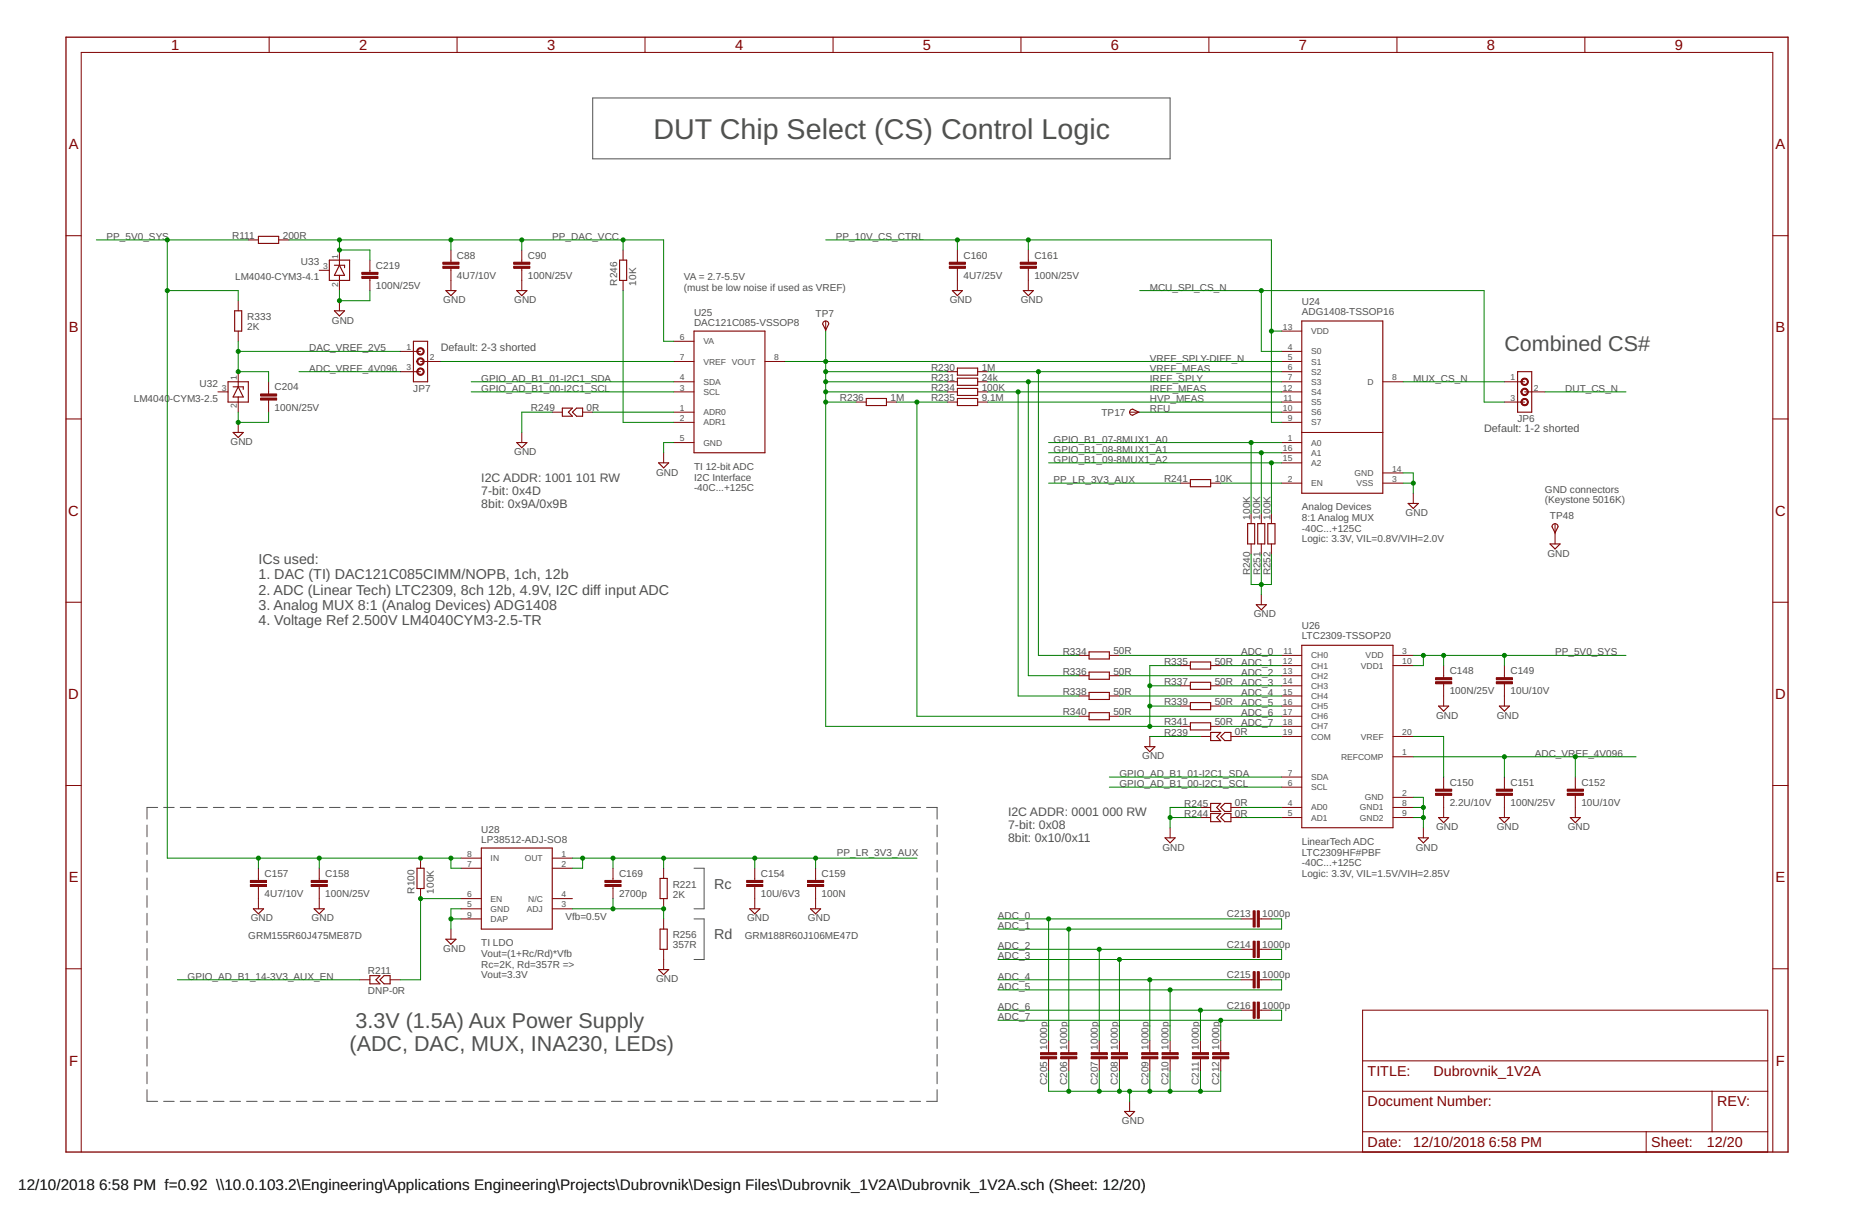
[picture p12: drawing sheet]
<svg xmlns="http://www.w3.org/2000/svg" width="432mm" height="279mm" viewBox="0 0 432 279" stroke-linecap="round" stroke-linejoin="round" font-family="sans-serif">
<defs><g id="words">
<text font-size="6.6" fill="#505050" x="150.7" y="31.9">DUT Chip Select (CS) Control Logic</text>
<g font-size="5" fill="#505050">
<text x="347" y="81">Combined CS#</text>
<text x="82" y="237">3.3V (1.5A) Aux Power Supply</text>
<text x="80.6" y="242.2">(ADC, DAC, MUX, INA230, LEDs)</text>
</g>
<g font-size="3.5">
<text x="4.2" y="274.2">12/10/2018</text>
<text x="22.9" y="274.2">6:58 PM f=0.92 \\10.0.103.2\Engineering\Applications Engineering\Projects\Dubrovnik\Design Files\Dubrovnik_1V2A\Dubrovnik_1V2A.sch (Sheet: 12/20)</text>
</g>
<g font-size="3.4" fill="#800000">
<text x="39.5" y="11.5">1</text>
<text x="82.8" y="11.5">2</text>
<text x="126.2" y="11.5">3</text>
<text x="169.5" y="11.5">4</text>
<text x="212.9" y="11.5">5</text>
<text x="256.2" y="11.5">6</text>
<text x="299.6" y="11.5">7</text>
<text x="343" y="11.5">8</text>
<text x="386.3" y="11.5">9</text>
<text x="15.8" y="34.4">A</text>
<text x="409.6" y="34.4">A</text>
<text x="15.8" y="76.6">B</text>
<text x="409.6" y="76.6">B</text>
<text x="15.7" y="118.9">C</text>
<text x="409.4" y="118.9">C</text>
<text x="15.7" y="161.1">D</text>
<text x="409.4" y="161.1">D</text>
<text x="15.8" y="203.4">E</text>
<text x="409.6" y="203.4">E</text>
<text x="15.9" y="245.6">F</text>
<text x="409.6" y="245.6">F</text>
</g>
<g font-size="3.3" fill="#505050">
<text x="59.6" y="130.1">ICs used:</text>
<text x="59.6" y="133.6">1. DAC (TI) DAC121C085CIMM/NOPB, 1ch, 12b</text>
<text x="59.6" y="137.1">2. ADC (Linear Tech) LTC2309, 8ch 12b, 4.9V, I2C diff input ADC</text>
<text x="59.6" y="140.6">3. Analog MUX 8:1 (Analog Devices) ADG1408</text>
<text x="59.6" y="144.1">4. Voltage Ref 2.500V LM4040CYM3-2.5-TR</text>
<text x="164.8" y="204.8">Rc</text>
<text x="164.8" y="216.5">Rd</text>
</g>
<g font-size="3.3" fill="#800000">
<text x="315.5" y="248.1">TITLE:</text>
<text x="330.7" y="248.1">Dubrovnik_1V2A</text>
<text x="315.5" y="255.1">Document Number:</text>
<text x="396.1" y="255.1">REV:</text>
<text x="315.5" y="264.4">Date:</text>
<text x="326" y="264.4">12/10/2018</text>
<text x="343.4" y="264.4">6:58 PM</text>
<text x="380.9" y="264.4">Sheet:</text>
<text x="393.7" y="264.4">12/20</text>
</g>
<g font-size="2.8" fill="#505050">
<text x="111" y="111.1">I2C ADDR: 1001</text>
<text x="132.8" y="111.1">101 RW</text>
<text x="111" y="114.1">7-bit: 0x4D</text>
<text x="111" y="117.1">8bit: 0x9A/0x9B</text>
<text x="232.5" y="188.2">I2C ADDR: 0001</text>
<text x="232.5" y="191.2">7-bit: 0x08</text>
<text x="254.3" y="188.2">000 RW</text>
<text x="232.5" y="194.2">8bit: 0x10/0x11</text>
</g>
<g font-size="2.5" fill="#505050">
<text x="101.7" y="81">Default: 2-3 shorted</text>
<text x="342.3" y="99.7">Default: 1-2 shorted</text>
</g>
<g font-size="2.3" fill="#505050">
<text x="24.6" y="55.3">PP_5V0_SYS</text>
<text x="53.5" y="55.1">R111</text>
<text x="65.2" y="55.1">200R</text>
<text x="105.4" y="59.6">C88</text>
<text x="121.8" y="59.6">C90</text>
<text x="127.4" y="55.3">PP_DAC_VCC</text>
<text x="192.8" y="55.3">PP_10V_CS_CTRL</text>
<text x="222.2" y="59.6">C160</text>
<text x="238.6" y="59.6">C161</text>
<text x="54.2" y="64.7">LM4040-CYM3-4.1</text>
<text x="69.4" y="61.1">U33</text>
<text x="86.7" y="62">C219</text>
<text x="105.4" y="64.3">4U7/10V</text>
<text x="121.8" y="64.3">100N/25V</text>
<text x="142.3" y="65.8" transform="rotate(-90 142.3 65.8)">R246</text>
<text x="146.8" y="65.8" transform="rotate(-90 146.8 65.8)">10K</text>
<text x="157.7" y="64.5">VA = 2.7-5.5V</text>
<text x="222.2" y="64.3">4U7/25V</text>
<text x="238.6" y="64.3">100N/25V</text>
<text x="86.7" y="66.6">100N/25V</text>
<text x="102.3" y="69.9">GND</text>
<text x="118.6" y="69.9">GND</text>
<text x="157.7" y="67">(must be low noise if used as VREF)</text>
<text x="219.1" y="69.9">GND</text>
<text x="235.4" y="69.9">GND</text>
<text x="265.2" y="67">MCU_SPI_CS_N</text>
<text x="300.3" y="70.3">U24</text>
<text x="57" y="76.1">2K</text>
<text x="57" y="73.8">R333</text>
<text x="76.6" y="74.6">GND</text>
<text x="160.1" y="75.2">DAC121C085-VSSOP8</text>
<text x="160.1" y="72.8">U25</text>
<text x="188.1" y="73.1">TP7</text>
<text x="300.3" y="72.6">ADG1408-TSSOP16</text>
<text x="71.3" y="81">DAC_VREF_2V5</text>
<text x="265.2" y="83.3">VREF_SPLY-DIFF_N</text>
<text x="46" y="89.2">U32</text>
<text x="63.4" y="90">C204</text>
<text x="71.3" y="85.7">ADC_VREF_4V096</text>
<text x="111" y="88">GPIO_AD_B1_01-I2C1_SDA</text>
<text x="214.8" y="85.5">R230</text>
<text x="214.8" y="87.8">R231</text>
<text x="226.4" y="85.4">1M</text>
<text x="226.4" y="87.8">24k</text>
<text x="265.2" y="85.7">VREF_MEAS</text>
<text x="265.2" y="88">IREF_SPLY</text>
<text x="326" y="88">MUX_CS_N</text>
<text x="30.9" y="92.7">LM4040</text>
<text x="39.2" y="92.7">-CYM3-2.5</text>
<text x="63.4" y="94.7">100N/25V</text>
<text x="95.3" y="90.3">JP7</text>
<text x="111" y="90.3">GPIO_AD_B1_00-I2C1_SCL</text>
<text x="122.5" y="94.8">R249</text>
<text x="135.3" y="94.8">0R</text>
<text x="193.7" y="92.5">R236</text>
<text x="205.4" y="92.5">1M</text>
<text x="214.8" y="90.1">R234</text>
<text x="214.8" y="92.5">R235</text>
<text x="226.4" y="90.1">100K</text>
<text x="226.4" y="92.5">9.1M</text>
<text x="254.1" y="96">TP17</text>
<text x="265.2" y="90.3">IREF_MEAS</text>
<text x="265.2" y="92.7">HVP_MEAS</text>
<text x="265.2" y="95">RFU</text>
<text x="361" y="90.3">DUT_CS_N</text>
<text x="350" y="97.4">JP6</text>
<text x="53.2" y="102.6">GND</text>
<text x="118.6" y="105">GND</text>
<text x="243" y="102">GPIO_B1_07-8MUX1_A0</text>
<text x="243" y="104.4">GPIO_B1_08-8MUX1_A1</text>
<text x="243" y="106.7">GPIO_B1_09-8MUX1_A2</text>
<text x="151.3" y="109.6">GND</text>
<text x="160.1" y="108.3">TI 12-bit ADC</text>
<text x="160.1" y="110.8">I2C Interface</text>
<text x="160.1" y="113.2">-40C...+125C</text>
<text x="243" y="111.4">PP_LR_3V3_AUX</text>
<text x="268.5" y="111.2">R241</text>
<text x="280.2" y="111.1">10K</text>
<text x="356.4" y="113.7">GND connectors</text>
<text x="288.4" y="119.8" transform="rotate(-90 288.4 119.8)">100K</text>
<text x="290.7" y="119.8" transform="rotate(-90 290.7 119.8)">100K</text>
<text x="293" y="119.8" transform="rotate(-90 293 119.8)">100K</text>
<text x="300.3" y="117.7">Analog Devices</text>
<text x="324.2" y="119">GND</text>
<text x="356.4" y="116">(Keystone 5016K)</text>
<text x="357.5" y="119.6">TP48</text>
<text x="300.3" y="120.1">8:1 Analog MUX</text>
<text x="300.3" y="122.6">-40C...+125C</text>
<text x="300.3" y="125">Logic: 3.3V, VIL=0.8V/VIH=2.0V</text>
<text x="356.9" y="128.3">GND</text>
<text x="288.4" y="132.6" transform="rotate(-90 288.4 132.6)">R240</text>
<text x="290.7" y="132.6" transform="rotate(-90 290.7 132.6)">R251</text>
<text x="293.1" y="132.6" transform="rotate(-90 293.1 132.6)">R252</text>
<text x="289.2" y="142.3">GND</text>
<text x="300.3" y="147.4">LTC2309-TSSOP20</text>
<text x="300.3" y="145">U26</text>
<text x="245.1" y="150.9">R334</text>
<text x="245.1" y="155.6">R336</text>
<text x="256.8" y="150.9">50R</text>
<text x="256.8" y="155.5">50R</text>
<text x="268.5" y="153.2">R335</text>
<text x="280.2" y="153.2">50R</text>
<text x="286.3" y="151.1">ADC_0</text>
<text x="286.3" y="153.4">ADC_1</text>
<text x="286.3" y="155.8">ADC_2</text>
<text x="334.4" y="155.4">C148</text>
<text x="348.4" y="155.4">C149</text>
<text x="358.7" y="151.1">PP_5V0_SYS</text>
<text x="245.1" y="160.2">R338</text>
<text x="256.8" y="160.2">50R</text>
<text x="268.5" y="157.9">R337</text>
<text x="280.2" y="157.9">50R</text>
<text x="286.3" y="160.4">ADC_4</text>
<text x="286.3" y="158.1">ADC_3</text>
<text x="334.4" y="160.1">100N/25V</text>
<text x="348.4" y="160.1">10U/10V</text>
<text x="245.1" y="164.9">R340</text>
<text x="256.8" y="164.9">50R</text>
<text x="268.5" y="162.6">R339</text>
<text x="268.5" y="167.2">R341</text>
<text x="280.2" y="162.5">50R</text>
<text x="280.2" y="167.2">50R</text>
<text x="286.3" y="162.8">ADC_5</text>
<text x="286.3" y="165.1">ADC_6</text>
<text x="286.3" y="167.4">ADC_7</text>
<text x="331.2" y="165.7">GND</text>
<text x="345.3" y="165.7">GND</text>
<text x="268.5" y="169.6">R239</text>
<text x="284.9" y="169.6">0R</text>
<text x="258.2" y="179.1">GPIO_AD_B1_01-I2C1_SDA</text>
<text x="263.5" y="175">GND</text>
<text x="354" y="174.5">ADC_VR</text>
<text x="363.4" y="174.5">EF_4V096</text>
<text x="258.2" y="181.5">GPIO_AD_B1_00-I2C1_SCL</text>
<text x="273.2" y="185.9">R245</text>
<text x="284.9" y="185.9">0R</text>
<text x="334.4" y="185.8">2.2U/10V</text>
<text x="334.4" y="181.1">C150</text>
<text x="348.4" y="185.8">100N/25V</text>
<text x="348.4" y="181.1">C151</text>
<text x="364.8" y="185.8">10U/10V</text>
<text x="364.8" y="181.1">C152</text>
<text x="111" y="192">U28</text>
<text x="273.2" y="188.3">R244</text>
<text x="284.9" y="188.2">0R</text>
<text x="331.2" y="191.4">GND</text>
<text x="345.3" y="191.4">GND</text>
<text x="361.6" y="191.4">GND</text>
<text x="111" y="194.3">LP38512-ADJ-SO8</text>
<text x="193" y="197.4">PP_LR_3V3_AUX</text>
<text x="268.1" y="196.1">GND</text>
<text x="300.3" y="194.8">LinearTech ADC</text>
<text x="300.3" y="197.2">LTC2309HF#PBF</text>
<text x="326.6" y="196.1">GND</text>
<text x="61" y="202.1">C157</text>
<text x="75" y="202.1">C158</text>
<text x="142.8" y="202.1">C169</text>
<text x="175.5" y="202.1">C154</text>
<text x="189.5" y="202.1">C159</text>
<text x="300.3" y="199.7">-40C...+125C</text>
<text x="300.3" y="202.1">Logic: 3.3V, VIL=1.5V/VIH=2.85V</text>
<text x="61" y="206.8">4U7/10V</text>
<text x="75" y="206.8">100N/25V</text>
<text x="95.6" y="206" transform="rotate(-90 95.6 206)">R100</text>
<text x="100" y="206" transform="rotate(-90 100 206)">100K</text>
<text x="142.8" y="206.8">2700p</text>
<text x="155.2" y="206.9">2K</text>
<text x="155.2" y="204.6">R221</text>
<text x="175.5" y="206.8">10U/6V3</text>
<text x="189.5" y="206.8">100N</text>
<text x="57.9" y="212.4">GND</text>
<text x="71.9" y="212.4">GND</text>
<text x="130.4" y="212.1">Vfb=0.5V</text>
<text x="172.4" y="212.4">GND</text>
<text x="186.4" y="212.4">GND</text>
<text x="230.2" y="211.8">ADC_0</text>
<text x="230.2" y="214.2">ADC_1</text>
<text x="283" y="211.5">C213</text>
<text x="291.2" y="211.5">1000p</text>
<text x="57.3" y="216.5">GRM155R60J475ME87D</text>
<text x="102.3" y="219.4">GND</text>
<text x="111" y="218.1">TI LDO</text>
<text x="111" y="220.6">Vout=(1+Rc/Rd)*Vfb</text>
<text x="155.2" y="218.6">357R</text>
<text x="155.2" y="216.3">R256</text>
<text x="171.8" y="216.5">GRM188R60J106ME47D</text>
<text x="230.2" y="218.9">ADC_2</text>
<text x="230.2" y="221.2">ADC_3</text>
<text x="283" y="218.5">C214</text>
<text x="291.2" y="218.5">1000p</text>
<text x="43.3" y="225.9">GPIO_AD_B1_14-3V3_AUX_EN</text>
<text x="84.8" y="224.5">R211</text>
<text x="111" y="223.1">Rc=2K, Rd=357R =&gt;</text>
<text x="111" y="225.5">Vout=3.3V</text>
<text x="151.3" y="226.4">GND</text>
<text x="230.2" y="225.9">ADC_4</text>
<text x="283" y="225.5">C215</text>
<text x="291.2" y="225.5">1000p</text>
<text x="84.8" y="229.1">DNP-0R</text>
<text x="230.2" y="228.2">ADC_5</text>
<text x="230.2" y="232.9">ADC_6</text>
<text x="283" y="232.5">C216</text>
<text x="291.2" y="232.5">1000p</text>
<text x="230.2" y="235.2">ADC_7</text>
<text x="241.5" y="242" transform="rotate(-90 241.5 242)">1000p</text>
<text x="246.2" y="242" transform="rotate(-90 246.2 242)">1000p</text>
<text x="253.2" y="242" transform="rotate(-90 253.2 242)">1000p</text>
<text x="257.9" y="242" transform="rotate(-90 257.9 242)">1000p</text>
<text x="264.9" y="242" transform="rotate(-90 264.9 242)">1000p</text>
<text x="269.6" y="242" transform="rotate(-90 269.6 242)">1000p</text>
<text x="276.6" y="242" transform="rotate(-90 276.6 242)">1000p</text>
<text x="281.2" y="242" transform="rotate(-90 281.2 242)">1000p</text>
<text x="241.5" y="250.2" transform="rotate(-90 241.5 250.2)">C205</text>
<text x="246.2" y="250.2" transform="rotate(-90 246.2 250.2)">C206</text>
<text x="253.2" y="250.2" transform="rotate(-90 253.2 250.2)">C207</text>
<text x="257.9" y="250.2" transform="rotate(-90 257.9 250.2)">C208</text>
<text x="264.9" y="250.2" transform="rotate(-90 264.9 250.2)">C209</text>
<text x="269.6" y="250.2" transform="rotate(-90 269.6 250.2)">C210</text>
<text x="276.6" y="250.2" transform="rotate(-90 276.6 250.2)">C211</text>
<text x="281.2" y="250.2" transform="rotate(-90 281.2 250.2)">C212</text>
<text x="258.8" y="259.2">GND</text>
</g>
<g font-size="2" fill="#505050">
<text x="78" y="59.6" transform="rotate(-90 78 59.6)">1</text>
<text x="74.5" y="62">3</text>
<text x="78" y="66.1" transform="rotate(-90 78 66.1)">2</text>
<text x="295.9" y="76">13</text>
<text x="302.4" y="77">VDD</text>
<text x="93.7" y="80.7">1</text>
<text x="99.1" y="83">2</text>
<text x="156.8" y="78.3">6</text>
<text x="156.8" y="83">7</text>
<text x="162.2" y="79.4">VA</text>
<text x="178.6" y="83">8</text>
<text x="297" y="80.7">4</text>
<text x="297" y="83">5</text>
<text x="302.4" y="81.7">S0</text>
<text x="54.6" y="87.7" transform="rotate(-90 54.6 87.7)">1</text>
<text x="93.7" y="85.3">3</text>
<text x="156.8" y="87.7">4</text>
<text x="162.2" y="88.7">SDA</text>
<text x="162.2" y="84">VREF VOUT</text>
<text x="297" y="85.3">6</text>
<text x="297" y="87.7">7</text>
<text x="302.4" y="84">S1</text>
<text x="302.4" y="86.4">S2</text>
<text x="302.4" y="88.7">S3</text>
<text x="315.4" y="88.7">D</text>
<text x="321.1" y="87.7">8</text>
<text x="348.4" y="87.7">1</text>
<text x="51.2" y="90">3</text>
<text x="54.6" y="94.1" transform="rotate(-90 54.6 94.1)">2</text>
<text x="156.8" y="94.7">1</text>
<text x="156.8" y="90">3</text>
<text x="162.2" y="95.7">ADR0</text>
<text x="162.2" y="91">SCL</text>
<text x="295.9" y="90">12</text>
<text x="295.9" y="94.7">10</text>
<text x="296.1" y="92.4">11</text>
<text x="302.4" y="91">S4</text>
<text x="302.4" y="93.4">S5</text>
<text x="302.4" y="95.7">S6</text>
<text x="348.4" y="92.4">3</text>
<text x="353.8" y="90">2</text>
<text x="156.8" y="97">2</text>
<text x="156.8" y="101.7">5</text>
<text x="162.2" y="98.1">ADR1</text>
<text x="297" y="101.7">1</text>
<text x="297" y="97">9</text>
<text x="302.4" y="98.1">S7</text>
<text x="162.2" y="102.7">GND</text>
<text x="295.9" y="104">16</text>
<text x="295.9" y="106.4">15</text>
<text x="302.4" y="102.7">A0</text>
<text x="302.4" y="105.1">A1</text>
<text x="302.4" y="107.4">A2</text>
<text x="297" y="111">2</text>
<text x="302.4" y="112.1">EN</text>
<text x="312.5" y="109.7">GND</text>
<text x="312.9" y="112.1">VSS</text>
<text x="321.1" y="108.7">14</text>
<text x="321.1" y="111">3</text>
<text x="295.9" y="153.1">12</text>
<text x="295.9" y="155.4">13</text>
<text x="296.1" y="150.8">11</text>
<text x="302.4" y="151.8">CH0</text>
<text x="302.4" y="154.1">CH1</text>
<text x="313.9" y="154.1">VDD1</text>
<text x="315" y="151.8">VDD</text>
<text x="323.5" y="150.8">3</text>
<text x="323.5" y="153.1">10</text>
<text x="295.9" y="157.8">14</text>
<text x="295.9" y="160.1">15</text>
<text x="302.4" y="156.5">CH2</text>
<text x="302.4" y="158.8">CH3</text>
<text x="302.4" y="161.1">CH4</text>
<text x="295.9" y="162.4">16</text>
<text x="295.9" y="164.8">17</text>
<text x="295.9" y="167.1">18</text>
<text x="302.4" y="163.5">CH5</text>
<text x="302.4" y="165.8">CH6</text>
<text x="295.9" y="169.5">19</text>
<text x="302.4" y="168.2">CH7</text>
<text x="302.4" y="170.5">COM</text>
<text x="313.9" y="170.5">VREF</text>
<text x="323.5" y="169.5">20</text>
<text x="297" y="178.8">7</text>
<text x="302.4" y="179.8">SDA</text>
<text x="309.3" y="175.2">REFCOMP</text>
<text x="323.5" y="174.1">1</text>
<text x="297" y="185.8">4</text>
<text x="297" y="181.1">6</text>
<text x="302.4" y="182.2">SCL</text>
<text x="314.8" y="184.5">GND</text>
<text x="323.5" y="183.5">2</text>
<text x="323.5" y="185.8">8</text>
<text x="297" y="188.2">5</text>
<text x="302.4" y="186.8">AD0</text>
<text x="302.4" y="189.2">AD1</text>
<text x="313.7" y="186.8">GND1</text>
<text x="313.7" y="189.2">GND2</text>
<text x="323.5" y="188.2">9</text>
<text x="107.8" y="197.5">8</text>
<text x="129.5" y="197.5">1</text>
<text x="107.8" y="199.8">7</text>
<text x="113.2" y="198.5">IN</text>
<text x="121.1" y="198.5">OUT</text>
<text x="129.5" y="199.8">2</text>
<text x="107.8" y="206.8">6</text>
<text x="107.8" y="209.2">5</text>
<text x="113.2" y="207.9">EN</text>
<text x="121.8" y="207.9">N/C</text>
<text x="129.5" y="209.2">3</text>
<text x="129.5" y="206.8">4</text>
<text x="107.8" y="211.5">9</text>
<text x="113.2" y="210.2">GND</text>
<text x="113.2" y="212.5">DAP</text>
<text x="121.5" y="210.2">ADJ</text>
</g>
</g></defs>
<g fill="none" stroke="#505050" stroke-width=".23">
<path d="M136.7 22.6h133.2v14h-133.2zM33.9 190.2v2.7M33.9 194.3v2.7M33.9 198.3v2.7M36.4 186.1h-2.5v2.7M37.7 186.1h2.5M41.6 186.1h2.4M45.4 186.1h2.4M49.2 186.1h2.5M53 186.1h2.5M56.9 186.1h2.4M60.7 186.1h2.4"/>
<path d="M64.5 186.1h2.5M68.3 186.1h2.5M72.2 186.1h2.4M76 186.1h2.4M79.8 186.1h2.5M83.7 186.1h2.4M87.5 186.1h2.4M91.3 186.1h2.4M95.1 186.1h2.5M99 186.1h2.4M102.8 186.1h2.4M106.6 186.1h2.5"/>
<path d="M110.4 186.1h2.5M114.3 186.1h2.4M118.1 186.1h2.4M121.9 186.1h2.5M125.7 186.1h2.5M129.6 186.1h2.4M133.4 186.1h2.4M137.2 186.1h2.5M141 186.1h2.5M144.8 186.1h2.5M148.7 186.1h2.4M152.5 186.1h2.5"/>
<path d="M156.3 186.1h2.5M160.1 186.1h2.5M164 186.1h2.4M167.8 186.1h2.4M171.6 186.1h2.5M175.5 186.1h2.4M179.3 186.1h2.4M183.1 186.1h2.4M186.9 186.1h2.5M190.8 186.1h2.4M194.6 186.1h2.4M198.4 186.1h2.5"/>
<path d="M202.2 186.1h2.5M206.1 186.1h2.4M209.9 186.1h2.4M213.7 186.1h2.5v2.7M216.2 190.2v2.7M216.2 194.3v2.7M216.2 198.3v2.7M33.9 202.4v2.7M33.9 206.5v2.7M33.9 210.5v2.7M33.9 214.6v2.7M33.9 218.7v2.7"/>
<path d="M160.1 200.2h2.3v9.3h-2.3M160.1 211.8h2.3v9.4h-2.3M216.2 202.4v2.7M216.2 206.5v2.7M216.2 210.5v2.7M216.2 214.6v2.7M216.2 218.7v2.7M33.9 222.7v2.7M33.9 226.8v2.7M33.9 230.9v2.7M33.9 234.9v2.7M33.9 239v2.7"/>
<path d="M216.2 222.7v2.7M216.2 226.8v2.7M216.2 230.9v2.7M216.2 234.9v2.7M216.2 239v2.7M33.9 251.2v2.7h2.5M33.9 243.1v2.7M33.9 247.1v2.7M37.7 253.9h2.5M41.6 253.9h2.4M45.4 253.9h2.4M49.2 253.9h2.5"/>
<path d="M53 253.9h2.5M56.9 253.9h2.4M60.7 253.9h2.4M64.5 253.9h2.5M68.3 253.9h2.5M72.2 253.9h2.4M76 253.9h2.4M79.8 253.9h2.5M83.7 253.9h2.4M87.5 253.9h2.4M91.3 253.9h2.4M95.1 253.9h2.5"/>
<path d="M99 253.9h2.4M102.8 253.9h2.4M106.6 253.9h2.5M110.4 253.9h2.5M114.3 253.9h2.4M118.1 253.9h2.4M121.9 253.9h2.5M125.7 253.9h2.5M129.6 253.9h2.4M133.4 253.9h2.4M137.2 253.9h2.5M141 253.9h2.5"/>
<path d="M144.8 253.9h2.5M148.7 253.9h2.4M152.5 253.9h2.5M156.3 253.9h2.5M160.1 253.9h2.5M164 253.9h2.4M167.8 253.9h2.4M171.6 253.9h2.5M175.5 253.9h2.4M179.3 253.9h2.4M183.1 253.9h2.4M186.9 253.9h2.5"/>
<path d="M190.8 253.9h2.4M194.6 253.9h2.4M198.4 253.9h2.5M202.2 253.9h2.5M206.1 253.9h2.4M209.9 253.9h2.4M216.2 243.1v2.7M216.2 247.1v2.7M216.2 251.2v2.7h-2.5"/>
</g>
<g fill="none" stroke="#800000" stroke-width=".25">
<path d="M59.6 54.5h4.7v1.6h-4.7zM76 60h4.6v4.6h-4.6zM78.3 60v1.2M142.9 60h1.6v4.6h-1.6zM54.1 71.6h1.7v4.7h-1.7zM77.1 71.6h2.4l-1.2 1.2zM77.1 61.2h2.4v.5M78.3 61.2l1.2 2.3h-2.4zM78.3 63.5v1.1M95.4 78.7h3.2v9.3h-3.2zM102.8 67h2.4l-1.2 1.2zM119.2 67h2.3l-1.1 1.2z"/>
<path d="M160.1 76.3h16.3v28.1h-16.3zM189.9 74.3a.7 .7 0 0 1 .8-.3 .7 .7 0 0 1 .5 .7l-.7 1.4-.7-1.4zM219.7 67h2.3l-1.2 1.2zM236 67h2.4l-1.2 1.2zM300.3 74h18.7v39.7h-18.7zM52.6 88h4.7v4.7h-4.7zM53.8 99.7h2.3l-1.2 1.2zM53.8 89.2h2.3v.6M54.9 89.2l1.2 2.3h-2.3zM54.9 88v1.2M54.9 91.5v1.2M129.7 94.1h2.3l-.9 .9 .9 .9h-2.3z"/>
<path d="M132 95l1-.9h1.4v1.8h-1.4zM199.8 91.9h4.7v1.6h-4.7zM220.8 84.9h4.7v1.6h-4.7zM220.8 87.2h4.7v1.6h-4.7zM220.8 89.5h4.7v1.7h-4.7zM220.8 91.9h4.7v1.6h-4.7zM260.8 94.4l.5-.1 1.4 .7-1.4 .7a.7 .7 0 0 1-.7-.5 .7 .7 0 0 1 .2-.8zM350.1 85.7h3.2v9.3h-3.2zM119.2 102h2.3l-1.1 1.2zM151.9 106.7h2.3l-1.1 1.2zM274.6 110.6h4.7v1.6h-4.7zM324.8 116.1h2.4l-1.2 1.1z"/>
<path d="M287.8 120.7h1.6v4.7h-1.6zM289.8 139.4h2.3l-1.2 1.2zM290.1 120.7h1.6v4.7h-1.6zM292.4 120.7h1.7v4.7h-1.7zM357.5 125.4h2.4l-1.2 1.2zM358.1 121a.7 .7 0 0 1 .8-.2 .7 .7 0 0 1 .5 .6l-.7 1.4-.7-1.4zM251.2 150.3h4.7v1.6h-4.7zM251.2 154.9h4.7v1.7h-4.7zM251.2 159.6h4.7v1.6h-4.7zM274.6 152.6h4.7v1.6h-4.7zM274.6 157.3h4.7v1.6h-4.7zM300.3 148.8h21v42h-21z"/>
<path d="M251.2 164.3h4.7v1.6h-4.7zM264.1 172.1h2.3l-1.2 1.2zM274.6 162h4.7v1.6h-4.7zM274.6 166.6h4.7v1.7h-4.7zM279.3 168.8h2.3l-1 1 1 .9h-2.3zM282.5 168.8h1.4v1.9h-1.4l-.9-.9zM331.8 162.8h2.4l-1.2 1.1zM345.8 162.8h2.4l-1.2 1.1zM111 195.5h16.4v18.7h-16.4zM268.7 193.1h2.4l-1.2 1.2zM279.3 185.2h2.3l-1 .9 1 1h-2.3zM279.3 187.5h2.3l-1 1 1 .9h-2.3z"/>
<path d="M281.6 186.1l.9-.9h1.4v1.9h-1.4zM281.6 188.5l.9-1h1.4v1.9h-1.4zM327.2 193.1h2.3l-1.2 1.2zM331.8 188.5h2.4l-1.2 1.2zM345.8 188.5h2.4l-1.2 1.2zM362.2 188.5h2.3l-1.1 1.2zM58.4 209.5h2.4l-1.2 1.2zM72.5 209.5h2.3l-1.2 1.2zM96.2 200.2h1.6v4.6h-1.6zM102.8 216.5h2.4l-1.2 1.2zM152.3 214.2h1.6v4.6h-1.6zM152.3 202.5h1.6v4.7h-1.6z"/>
<path d="M172.9 209.5h2.4l-1.2 1.2zM186.9 209.5h2.4l-1.2 1.2zM85.3 224.9h2.4l-1 1 1 .9h-2.4zM88.6 224.9h1.4v1.9h-1.4l-.9-.9zM151.9 223.5h2.3l-1.1 1.2zM259.4 256.2h2.3l-1.1 1.2z"/>
</g>
<g fill="none" stroke="#800000" stroke-width=".23">
<path d="M62.1 8.6v3.5M105.4 8.6v3.5M148.8 8.6v3.5M192.2 8.6v3.5M235.5 8.6v3.5M278.8 8.6v3.5M322.2 8.6v3.5M365.6 8.6v3.5M15.2 54.3h3.5M57.3 55.3h2.3M64.3 55.3h2.3M78.3 57.6v2.4"/>
<path d="M85.3 60v2.8M104 57.6v2.9M120.4 57.6v2.9M143.7 57.6v2.4M220.8 57.6v2.9M237.2 57.6v2.9M408.9 54.3h3.5M54.9 69.3v2.3M54.9 76.3v2.4M73.6 62.3h2.4M78.3 64.6v2.4M78.3 69.3v2.3"/>
<path d="M85.3 64.2v2.8M104 61.8v5.2M120.4 61.8v5.2M143.7 64.6v2.4M155.4 78.7h4.7M190.5 74v2.3M220.8 61.8v5.2M237.2 61.8v5.2M295.6 76.3h4.7M15.2 96.6h3.5M50.3 90.3h2.3M54.9 85.7v2.3"/>
<path d="M54.9 92.7v2.3M54.9 97.4v2.3M62 88v2.8M62 92.2v2.8M92.3 81h4.7M92.3 85.7h4.7M97 83.3h4.7M120.4 99.7v2.3M127.4 95h2.3M134.4 95h2.3M155.4 95h4.7M155.4 97.4h4.7"/>
<path d="M155.4 90.3h4.7M155.4 88h4.7M155.4 83.3h4.7M176.4 83.3h4.7M197.5 92.7h2.3M204.5 92.7h2.3M218.5 90.3h2.3M218.5 88h2.3M218.5 85.7h2.3M218.5 92.7h2.3M225.5 90.3h2.3M225.5 88h2.3"/>
<path d="M225.5 85.7h2.3M225.5 92.7h2.3M260.6 95h2.3M295.6 95h4.7M295.6 97.4h4.7M295.6 90.3h4.7M295.6 88h4.7M295.6 83.3h4.7M295.6 81h4.7M295.6 85.7h4.7M295.6 92.7h4.7M300.3 99.7h18.7"/>
<path d="M319 88h4.6M347 88h4.7M347 92.7h4.7M351.7 90.3h4.7M408.9 96.6h3.5M153.1 104.4v2.3M155.4 102h4.7M272.2 111.4h2.4M279.3 111.4h2.3M288.6 118.4v2.3M290.9 118.4v2.3M293.3 118.4v2.3"/>
<path d="M295.6 102h4.7M295.6 104.4h4.7M295.6 106.7h4.7M295.6 111.4h4.7M319 111.4h4.6M319 109h4.6M326 113.7v2.4M15.2 138.8h3.5M288.6 125.4v2.3M290.9 125.4v2.3M290.9 137.1v2.3M293.3 125.4v2.3"/>
<path d="M358.7 120.7v4.7M408.9 138.8h3.5M248.9 151.1h2.3M248.9 155.8h2.3M255.9 151.1h2.3M255.9 155.8h2.3M272.2 153.4h2.4M272.2 158.1h2.4M279.3 153.4h2.3M279.3 158.1h2.3M295.6 151.1h4.7M295.6 153.4h4.7"/>
<path d="M295.6 155.8h4.7M295.6 158.1h4.7M321.3 151.1h4.7M321.3 153.4h4.7M333 153.4v2.8M333 157.6v5.2M347 153.4v2.8M347 157.6v5.2M248.9 160.4h2.3M248.9 165.1h2.3M255.9 160.4h2.3M255.9 165.1h2.3"/>
<path d="M265.2 169.8v2.3M272.2 162.8h2.4M272.2 167.4h2.4M276.9 169.8h2.4M279.3 162.8h2.3M279.3 167.4h2.3M283.9 169.8h2.4M295.6 160.4h4.7M295.6 162.8h4.7M295.6 165.1h4.7M295.6 167.4h4.7M295.6 169.8h4.7"/>
<path d="M295.6 179.1h4.7M321.3 169.8h4.7M321.3 174.5h4.7M333 179.1v2.8M347 179.1v2.8M363.4 179.1v2.8M15.2 181.1h3.5M97 197.8v2.4M106.3 197.8h4.7M127.4 197.8h4.6M269.9 190.8v2.3M276.9 186.1h2.4"/>
<path d="M276.9 188.5h2.4M283.9 186.1h2.4M283.9 188.5h2.4M295.6 186.1h4.7M295.6 188.5h4.7M295.6 181.5h4.7M321.3 186.1h4.7M321.3 188.5h4.7M321.3 183.8h4.7M328.3 190.8v2.3M333 183.3v5.2M347 183.3v5.2"/>
<path d="M363.4 183.3v5.2M408.9 181.1h3.5M59.6 200.2v2.8M59.6 204.4v5.1M73.6 200.2v2.8M73.6 204.4v5.1M97 204.8v2.4M104 214.2v2.3M106.3 209.5h4.7M106.3 207.2h4.7M106.3 200.2h4.7M106.3 211.8h4.7"/>
<path d="M127.4 209.5h4.6M127.4 207.2h4.6M127.4 200.2h4.6M141.4 200.2v2.8M141.4 204.4v2.8M153.1 200.2v2.3M153.1 207.2v2.3M153.1 211.8v2.4M153.1 218.8v4.7M174.1 200.2v2.8M174.1 204.4v5.1M188.1 200.2v2.8"/>
<path d="M188.1 204.4v5.1M286.3 211.8h2.8M286.3 218.8h2.8M290.5 211.8h2.8M290.5 218.8h2.8M15.2 223.3h3.5M83 225.9h2.3M90 225.9h2.3M241.9 239.9v2.8M246.5 239.9v2.8M253.6 239.9v2.8M258.2 239.9v2.8"/>
<path d="M265.2 239.9v2.8M269.9 239.9v2.8M276.9 239.9v2.8M281.6 239.9v2.8M286.3 225.9h2.8M286.3 232.9h2.8M290.5 225.9h2.8M290.5 232.9h2.8M314.3 232.9h93.5v32.7h-93.5zM408.9 223.3h3.5M241.9 244.1v2.8M246.5 244.1v2.8"/>
<path d="M253.6 244.1v2.8M258.2 244.1v2.8M260.6 253.9v2.3M265.2 244.1v2.8M269.9 244.1v2.8M276.9 244.1v2.8M281.6 244.1v2.8M314.3 251.6h93.5M314.3 244.6h93.5M394.9 251.6v9.3M18.7 265.6v-253.5h390.2v253.5M314.3 260.9h93.5"/>
<path d="M379.7 260.9v4.7"/>
</g>
<g fill="#800000" stroke="#800000" stroke-width=".23">
<path d="M331.1 157.2h3.8v.4h-3.8z"/>
<path d="M331.1 156.2h3.8v.5h-3.8z"/>
<path d="M345.1 157.2h3.8v.4h-3.8z"/>
<path d="M345.1 156.2h3.8v.5h-3.8z"/>
<path d="M331.1 182.9h3.8v.4h-3.8z"/>
<path d="M331.1 181.9h3.8v.5h-3.8z"/>
<path d="M345.1 182.9h3.8v.4h-3.8z"/>
<path d="M345.1 181.9h3.8v.5h-3.8z"/>
<path d="M361.5 182.9h3.7v.4h-3.7z"/>
<path d="M361.5 181.9h3.7v.5h-3.7z"/>
<path d="M172.2 203.9h3.8v.5h-3.8z"/>
<path d="M172.2 203h3.8v.4h-3.8z"/>
<path d="M57.7 203.9h3.8v.5h-3.8z"/>
<path d="M57.7 203h3.8v.4h-3.8z"/>
<path d="M71.8 203.9h3.7v.5h-3.7z"/>
<path d="M71.8 203h3.7v.4h-3.7z"/>
<path d="M186.3 203.9h3.7v.5h-3.7z"/>
<path d="M186.3 203h3.7v.4h-3.7z"/>
<path d="M118.5 61.4h3.7v.4h-3.7z"/>
<path d="M118.5 60.5h3.7v.4h-3.7z"/>
<path d="M219 61.4h3.7v.4h-3.7z"/>
<path d="M219 60.5h3.7v.4h-3.7z"/>
<path d="M235.3 61.4h3.8v.4h-3.8z"/>
<path d="M235.3 60.5h3.8v.4h-3.8z"/>
<path d="M102.2 61.4h3.7v.4h-3.7z"/>
<path d="M102.2 60.5h3.7v.4h-3.7z"/>
<path d="M139.5 203.9h3.8v.5h-3.8z"/>
<path d="M139.5 203h3.8v.4h-3.8z"/>
<path d="M60.1 91.8h3.7v.4h-3.7z"/>
<path d="M60.1 90.8h3.7v.5h-3.7z"/>
<path d="M240 242.7h3.7v.4h-3.7z"/>
<path d="M240 243.6h3.7v.5h-3.7z"/>
<path d="M244.7 242.7h3.7v.4h-3.7z"/>
<path d="M244.7 243.6h3.7v.5h-3.7z"/>
<path d="M251.7 242.7h3.7v.4h-3.7z"/>
<path d="M251.7 243.6h3.7v.5h-3.7z"/>
<path d="M256.3 242.7h3.8v.4h-3.8z"/>
<path d="M256.3 243.6h3.8v.5h-3.8z"/>
<path d="M263.4 242.7h3.7v.4h-3.7z"/>
<path d="M263.4 243.6h3.7v.5h-3.7z"/>
<path d="M268 242.7h3.8v.4h-3.8z"/>
<path d="M268 243.6h3.8v.5h-3.8z"/>
<path d="M275 242.7h3.8v.4h-3.8z"/>
<path d="M275 243.6h3.8v.5h-3.8z"/>
<path d="M279.7 242.7h3.7v.4h-3.7z"/>
<path d="M279.7 243.6h3.7v.5h-3.7z"/>
<path d="M290 210h.5v3.7h-.5z"/>
<path d="M289.1 210h.4v3.7h-.4z"/>
<path d="M290 217h.5v3.7h-.5z"/>
<path d="M289.1 217h.4v3.7h-.4z"/>
<path d="M290 224h.5v3.7h-.5z"/>
<path d="M289.1 224h.4v3.7h-.4z"/>
<path d="M290 231h.5v3.7h-.5z"/>
<path d="M289.1 231h.4v3.7h-.4z"/>
<path d="M83.5 63.7h3.7v.5h-3.7z"/>
<path d="M83.5 62.8h3.7v.4h-3.7z"/>
</g>
<g fill="#800000" stroke="#800000" stroke-width=".23">
<path d="M351 87.5a.86 .86 0 0 1 1.4 0 .86 .86 0 0 1-.5 1.3 .86 .86 0 0 1-1.1-.8h.2a.63 .63 0 0 1 .9-.6 .63 .63 0 0 1 .2 1 .63 .63 0 0 1-1-.2l-.1-.2h-.2z" fill-rule="evenodd"/>
<path d="M351 89.8a.86 .86 0 0 1 1.4 .1 .86 .86 0 0 1-.5 1.3 .86 .86 0 0 1-1.1-.9h.2a.63 .63 0 0 1 .9-.6 .63 .63 0 0 1 .2 1.1 .63 .63 0 0 1-1-.2l-.1-.3h-.2z" fill-rule="evenodd"/>
<path d="M351 92.2a.86 .86 0 0 1 1.4 0 .86 .86 0 0 1-.5 1.3 .86 .86 0 0 1-1.1-.8h.2a.63 .63 0 0 1 .9-.6 .63 .63 0 0 1 .2 1 .63 .63 0 0 1-1-.2l-.1-.2h-.2z" fill-rule="evenodd"/>
<path d="M96.3 80.5a.85 .85 0 0 1 1.4 0 .85 .85 0 0 1-.5 1.3 .85 .85 0 0 1-1.1-.8h.3a.63 .63 0 0 1 .8-.6 .63 .63 0 0 1 .2 1 .63 .63 0 0 1-1-.2v-.2h-.3z" fill-rule="evenodd"/>
<path d="M96.3 82.8a.85 .85 0 0 1 1.4 .1 .85 .85 0 0 1-.5 1.3 .85 .85 0 0 1-1.1-.9h.3a.63 .63 0 0 1 .8-.6 .63 .63 0 0 1 .2 1.1 .63 .63 0 0 1-1-.3v-.2h-.3z" fill-rule="evenodd"/>
<path d="M96.3 85.2a.85 .85 0 0 1 1.4 0 .85 .85 0 0 1-.5 1.3 .85 .85 0 0 1-1.1-.8h.3a.63 .63 0 0 1 .8-.6 .63 .63 0 0 1 .2 1 .63 .63 0 0 1-1-.2v-.2h-.3z" fill-rule="evenodd"/>
</g>
<path d="M15.2 8.6h397.2v257h-397.2z" fill="none" stroke="#800000" stroke-width=".3"/>
<g fill="none" stroke="#008000" stroke-width=".23">
<path d="M22.2 55.3h35.1M38.6 55.3v142.5h67.7M66.6 55.3h86.5v23.4h2.3M78.3 55.3v2.3h7v2.4M104 55.3v2.3M120.4 55.3v2.3M143.7 55.3v2.3M190.5 55.3h102.8v42.1h2.3M220.8 55.3v2.3M237.2 55.3v2.3M38.6 67h16.3v2.3M54.9 78.7v7h7.1v2.3"/>
<path d="M78.3 67v2.3h7v-2.3M143.7 67v30.4h11.7M190.5 76.3v91.1h81.7M262.9 67h79.4v25.7h4.7M290.9 67v14h4.7M293.3 76.3h2.3M54.9 95v2.4h7.1v-2.4M54.9 81h37.4M69 85.7h23.3M101.7 83.3h53.7M108.7 90.3h46.7M108.7 88h46.7"/>
<path d="M127.4 95h-7v4.7M136.7 95h18.7M181.1 83.3h114.5M190.5 85.7h28M190.5 90.3h28M190.5 88h28M190.5 92.7h7M206.8 92.7h11.7M211.5 92.7v72.4h37.4M227.8 85.7h67.8M227.8 90.3h67.8M227.8 88h67.8"/>
<path d="M227.8 92.7h67.8M234.8 90.3v70.1h14.1M237.2 88v67.8h11.7M239.5 85.7v65.4h9.4M262.9 95h32.7M323.6 88h23.4M356.4 90.3h18.7M155.4 102h-2.3v2.4M241.9 111.4h30.3M241.9 102h53.7M241.9 104.4h53.7M241.9 106.7h53.7"/>
<path d="M281.6 111.4h14M288.6 102v16.4M290.9 104.4v14M293.3 106.7v11.7M323.6 109h2.4v4.7M323.6 111.4h2.4M288.6 127.7v7h4.7v-7M290.9 127.7v9.4M258.2 151.1h37.4M258.2 155.8h37.4M265.2 158.1h7M272.2 153.4h-7v14"/>
<path d="M281.6 153.4h14M281.6 158.1h14M326 151.1h49.1M328.3 151.1v2.3h-2.3M333 151.1v2.3M347 151.1v2.3M255.9 179.1h39.7M258.2 165.1h37.4M258.2 160.4h37.4M265.2 169.8h11.7M265.2 162.8h7M281.6 167.4h14"/>
<path d="M281.6 162.8h14M286.3 169.8h9.3M326 169.8h7v9.3M326 174.5h51.4M347 174.5v4.6M363.4 174.5v4.6M59.6 197.8v2.4M73.6 197.8v2.4M104 197.8v2.4h2.3M132 197.8h79.5M134.4 197.8v2.4h-2.4M141.4 197.8v2.4"/>
<path d="M153.1 197.8v2.4M174.1 197.8v2.4M188.1 197.8v2.4M255.9 181.5h39.7M269.9 188.5h7M276.9 186.1h-7v4.7M286.3 188.5h9.3M286.3 186.1h9.3M326 183.8h2.3v7M326 188.5h2.3M326 186.1h2.3M104 211.8h2.3"/>
<path d="M106.3 209.5h-2.3v4.7M106.3 207.2h-9.3v18.7h-4.7M132 209.5h21.1v2.3M141.4 207.2v2.3M230.2 211.8h56.1M230.2 218.8h56.1M241.9 211.8v28.1M246.5 214.2v25.7M253.6 218.8v21.1M293.3 211.8h2.3v2.4h-65.4M293.3 218.8h2.3v2.4h-65.4M40.9 225.9h42.1"/>
<path d="M230.2 225.9h56.1M230.2 232.9h56.1M258.2 221.2v18.7M265.2 225.9v14M269.9 228.2v11.7M276.9 232.9v7M281.6 235.2v4.7M293.3 225.9h2.3v2.3h-65.4M293.3 232.9h2.3v2.3h-65.4M241.9 246.9v4.7h39.7v-4.7M246.5 246.9v4.7M253.6 246.9v4.7"/>
<path d="M258.2 246.9v4.7M260.6 251.6v2.3M265.2 246.9v4.7M269.9 246.9v4.7M276.9 246.9v4.7"/>
</g>
<g fill="#008000" stroke="#008000" stroke-width=".23">
<circle cx="328.3" cy="151.1" r=".47"/>
<circle cx="333" cy="151.1" r=".47"/>
<circle cx="347" cy="151.1" r=".47"/>
<circle cx="73.6" cy="197.8" r=".47"/>
<circle cx="104" cy="197.8" r=".47"/>
<circle cx="59.6" cy="197.8" r=".47"/>
<circle cx="97" cy="197.8" r=".47"/>
<circle cx="38.6" cy="67" r=".47"/>
<circle cx="38.6" cy="55.3" r=".47"/>
<circle cx="328.3" cy="188.5" r=".47"/>
<circle cx="328.3" cy="186.1" r=".47"/>
<circle cx="326" cy="111.4" r=".47"/>
<circle cx="269.9" cy="188.5" r=".47"/>
<circle cx="104" cy="211.8" r=".47"/>
<circle cx="290.9" cy="134.7" r=".47"/>
<circle cx="54.9" cy="97.4" r=".47"/>
<circle cx="260.6" cy="251.6" r=".47"/>
<circle cx="246.5" cy="251.6" r=".47"/>
<circle cx="253.6" cy="251.6" r=".47"/>
<circle cx="258.2" cy="251.6" r=".47"/>
<circle cx="265.2" cy="251.6" r=".47"/>
<circle cx="269.9" cy="251.6" r=".47"/>
<circle cx="276.9" cy="251.6" r=".47"/>
<circle cx="78.3" cy="69.3" r=".47"/>
<circle cx="347" cy="174.5" r=".47"/>
<circle cx="363.4" cy="174.5" r=".47"/>
<circle cx="54.9" cy="81" r=".47"/>
<circle cx="54.9" cy="85.7" r=".47"/>
<circle cx="239.5" cy="85.7" r=".47"/>
<circle cx="211.5" cy="92.7" r=".47"/>
<circle cx="237.2" cy="88" r=".47"/>
<circle cx="234.8" cy="90.3" r=".47"/>
<circle cx="190.5" cy="83.3" r=".47"/>
<circle cx="190.5" cy="92.7" r=".47"/>
<circle cx="190.5" cy="90.3" r=".47"/>
<circle cx="190.5" cy="88" r=".47"/>
<circle cx="190.5" cy="85.7" r=".47"/>
<circle cx="265.2" cy="158.1" r=".47"/>
<circle cx="265.2" cy="162.8" r=".47"/>
<circle cx="265.2" cy="167.4" r=".47"/>
<circle cx="293.3" cy="76.3" r=".47"/>
<circle cx="220.8" cy="55.3" r=".47"/>
<circle cx="237.2" cy="55.3" r=".47"/>
<circle cx="288.6" cy="102" r=".47"/>
<circle cx="290.9" cy="104.4" r=".47"/>
<circle cx="293.3" cy="106.7" r=".47"/>
<circle cx="174.1" cy="197.8" r=".47"/>
<circle cx="188.1" cy="197.8" r=".47"/>
<circle cx="153.1" cy="197.8" r=".47"/>
<circle cx="134.4" cy="197.8" r=".47"/>
<circle cx="141.4" cy="197.8" r=".47"/>
<circle cx="153.1" cy="209.5" r=".47"/>
<circle cx="141.4" cy="209.5" r=".47"/>
<circle cx="97" cy="207.2" r=".47"/>
<circle cx="290.9" cy="67" r=".47"/>
<circle cx="241.9" cy="211.8" r=".47"/>
<circle cx="246.5" cy="214.2" r=".47"/>
<circle cx="253.6" cy="218.8" r=".47"/>
<circle cx="265.2" cy="225.9" r=".47"/>
<circle cx="258.2" cy="221.2" r=".47"/>
<circle cx="269.9" cy="228.2" r=".47"/>
<circle cx="276.9" cy="232.9" r=".47"/>
<circle cx="281.6" cy="235.2" r=".47"/>
<circle cx="143.7" cy="55.3" r=".47"/>
<circle cx="120.4" cy="55.3" r=".47"/>
<circle cx="104" cy="55.3" r=".47"/>
<circle cx="78.3" cy="55.3" r=".47"/>
<circle cx="78.3" cy="57.6" r=".47"/>
</g>
<use href="#words"/>
</svg>
